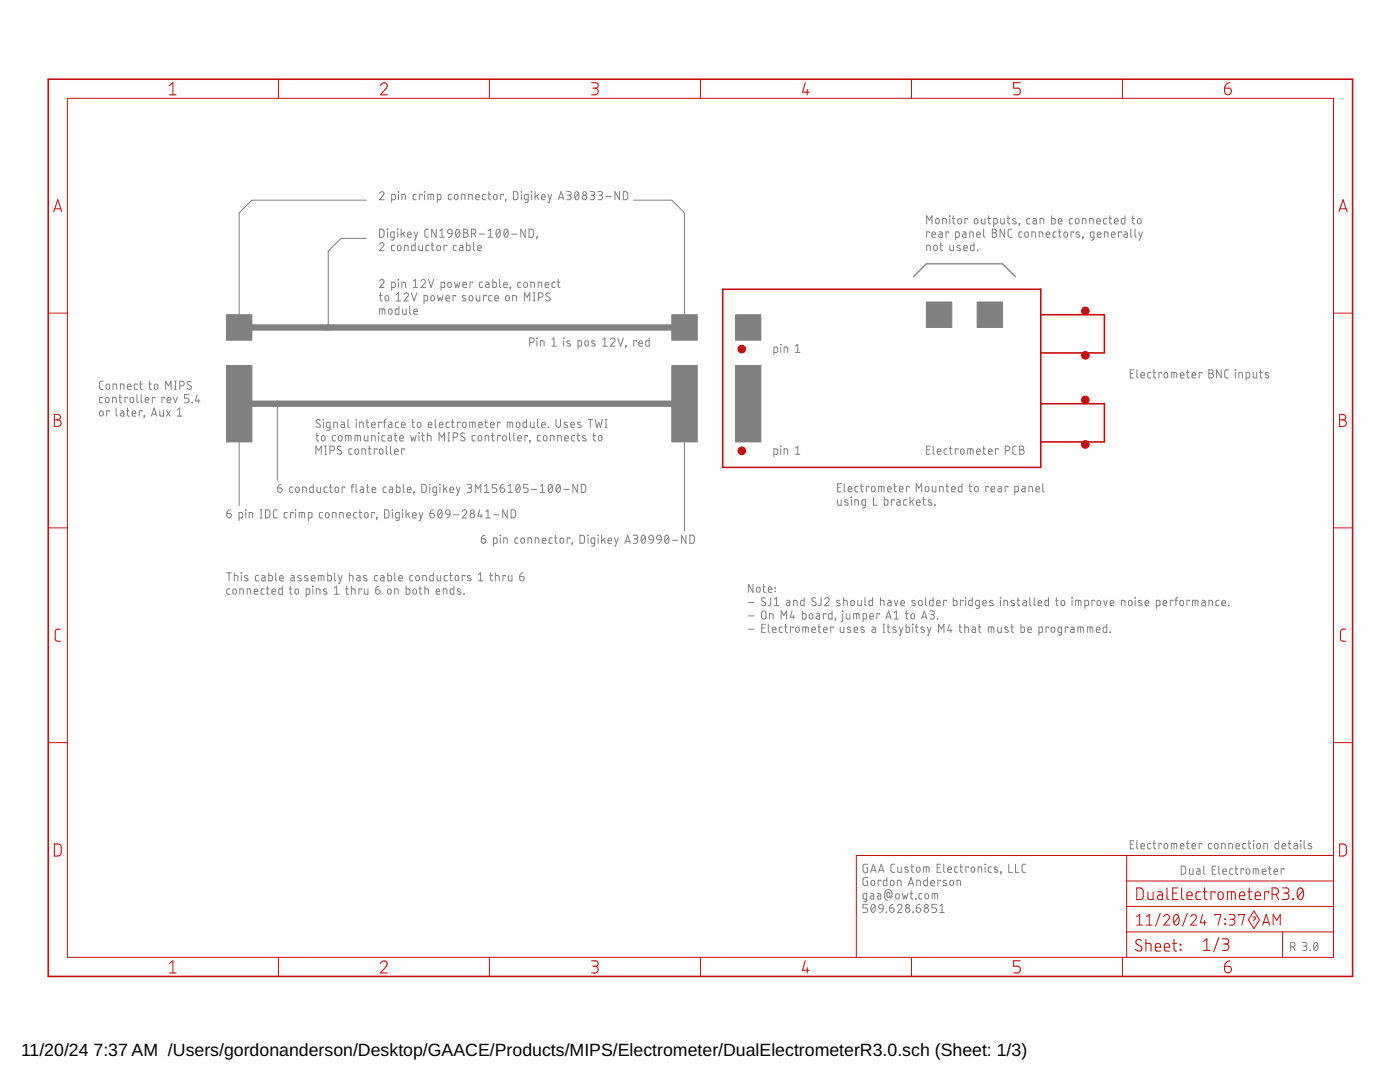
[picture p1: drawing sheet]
<svg xmlns="http://www.w3.org/2000/svg" width="279mm" height="216mm" viewBox="0 0 279 216" stroke-linecap="round" stroke-linejoin="round" font-family="sans-serif">
<defs><g id="words">
<g font-size="3.5">
<text x="4.2" y="210.7">11/20/24</text>
<text x="18.7" y="210.7">7:37 AM /Users/gordonanderson/Desktop/GAACE/Products/MIPS/Electrometer/DualElectrometerR3.0.sch (Sheet: 1/3)</text>
</g>
</g></defs>
<g fill="#808080" stroke="#808080" stroke-width=".2">
<path d="M195 60.3h5.1v5h-5.1z"/>
<path d="M184.9 60.3h5v5h-5z"/>
<path d="M146.8 62.8h5v5.1h-5z"/>
<path d="M146.8 72.9h5v15.3h-5z"/>
<path d="M134.1 72.9h5v15.3h-5z"/>
<path d="M45.2 72.9h5.1v15.3h-5.1z"/>
<path d="M134.1 62.8h5v5.1h-5z"/>
<path d="M45.2 62.8h5.1v5.1h-5.1z"/>
</g>
<path d="M50.3 65.3h83.8M47.7 80.6h88.9" fill="none" stroke="#808080" stroke-width="1.3"/>
<g fill="none" stroke="#808080" stroke-width=".2">
<path d="M73.1 39.9h-22.8l-2.6 2.6v20.3M75.7 38.6a.44 .44 0 0 1 .7-.3 .44 .44 0 0 1 .1 .7l-.8 .9h.9M78.2 39.9l.5-.1 .2-.1v-.6l-.1-.3h-.6v1.6M79.5 38.2l.1 .1zM79.5 38.8v1.1M80.2 39.9v-1.1l.7 .1v1M83.1 38.8h-.5l-.2 .3 .1 .7 .6 .1M84.2 39v-.2h-.5v1.1M84.7 38.2l.1 .1zM84.7 38.8v1.1M85.4 39.9v-1.1l1 .1 .1 1M86 38.8v1.1"/>
<path d="M87.3 39.9l.5-.1 .2-.1-.1-.9h-.6v1.6M90.1 38.8h-.5l-.1 .3 .1 .7 .5 .1M90.8 38.9l.2-.1 .3 .1 .1 .6a.36 .36 0 0 1-.4 .4 .36 .36 0 0 1-.3-.4zM92.1 39.9v-1.1l.7 .1v1M93.5 39.9v-1.1l.7 .1 .1 1M95 39.3h.7a.38 .38 0 0 0-.3-.5 .38 .38 0 0 0-.4 .3v.7l.7 .1M96.9 38.8h-.4l-.2 .3 .1 .7 .5 .1M97.4 38.8h.5M97.6 38.2v1.5l.3 .2M98.6 38.9l.2-.1 .3 .1 .1 .6a.36 .36 0 0 1-.4 .4 .36 .36 0 0 1-.3-.4zM100.4 39v-.2h-.5v1.1M100.9 39.8l.1 .1z"/>
<path d="M101 39.9l-.2 .3M102.5 38.2l.6 .1 .2 .2v1.1l-.2 .2-.6 .1zM104 38.2l.1 .1zM104.1 38.8v1.1M105.4 39.9l-.6-.1-.1-.1v-.6l.1-.3h.6v1.3l-.1 .3h-.5M106 38.2l.1 .1zM106.1 38.8v1.1M106.8 38.2v1.7M107.1 39.1l.4 .8M107.5 38.8l-.7 .5M108.1 39.3h.7a.38 .38 0 0 0-.2-.5 .38 .38 0 0 0-.5 .3l.1 .7 .6 .1M109.4 38.8l.3 1.1"/>
<path d="M110.1 38.8l-.5 1.6h-.2M111.4 39.9l.6-1.7 .5 1.7M111.6 39.5h.8M113.1 38.2h.5a.37 .37 0 0 1 .4 .4 .37 .37 0 0 1-.4 .4h-.3M113.5 39a.44 .44 0 0 1 .5 .4 .44 .44 0 0 1-.5 .5h-.4M114.9 38.4l.2-.2a.97 .97 0 0 1 0 1.7 1 1 0 0 1-.2-1.5zM115.5 38.6l-.8 .9M117.8 38.2h.5a.37 .37 0 0 1 .4 .4 .37 .37 0 0 1-.4 .4h-.3M118.2 39a.44 .44 0 0 1 .5 .4 .44 .44 0 0 1-.5 .5h-.4M119.3 38.2h.6a.37 .37 0 0 1 .3 .4 .37 .37 0 0 1-.3 .4h-.4M119.8 39a.44 .44 0 0 1 .4 .4 .44 .44 0 0 1-.4 .5h-.5M120.9 39.2h1.1"/>
<path d="M123.6 38.2v1.7l-.9-1.7v1.7M124.4 38.2l.6 .1 .3 .2v1.1l-.3 .2-.6 .1zM126.4 39.9h7.7l2.5 2.6v20.3M73.1 47.6h-5l-2.6 2.5v15.2M75.7 56.1a.44 .44 0 0 1 .7-.3 .44 .44 0 0 1 .1 .7l-.8 .9h.9M75.7 45.7l.7 .1 .2 .2v.9l-.2 .4h-.7zM75.7 48.7a.44 .44 0 0 1 .7-.3 .44 .44 0 0 1 .1 .7l-.8 .9h.9M75.7 59h.6M75.9 58.4v1.5l.4 .1M77 59.1l.2-.1 .3 .1 .1 .6a.36 .36 0 0 1-.4 .3 .36 .36 0 0 1-.3-.3zM77.3 45.7l.1 .1zM77.3 46.3v1"/>
<path d="M78.2 57.4h.5l.2-.2v-.6l-.1-.3h-.6v1.6M78.7 47.3h-.6l-.1-.1v-.7l.1-.2h.6v1.3l-.2 .3h-.5M78.8 48.9l-.5 .1-.2 .2 .1 .7 .6 .1M79.1 58.8l.4-.4v1.6M79.3 45.7l.1 .1zM79.4 46.3v1M79.4 49l.3-.1 .2 .1 .1 .7a.36 .36 0 0 1-.3 .3 .36 .36 0 0 1-.4-.3zM79.5 55.8l.1 .1zM79.5 56.3v1.1M80.1 45.7v1.6M80.2 57.4v-1.1l.7 .1v1M80.4 46.6l.4 .7"/>
<path d="M80.6 58.8a.44 .44 0 0 1 .6-.4 .44 .44 0 0 1 .2 .7l-.8 .9h.9M80.7 50v-1.1l.7 .2v.9M80.8 46.3l-.7 .5M81.3 46.8h.8a.38 .38 0 0 0-.3-.5 .38 .38 0 0 0-.5 .3l.1 .7h.7M82.1 58.4l.5 1.6 .6-1.6M82.5 57.4h.9M82.5 56.1l.4-.3v1.6M82.7 46.3l.3 1M82.8 48.4v1.6h-.5l-.2-.3v-.6l.2-.1 .5-.1M83.4 46.3l-.6 1.6h-.1M83.6 48.9v.9l.3 .2h.4v-1.1M84 56.1a.45 .45 0 0 1 .6-.3 .45 .45 0 0 1 .2 .7l-.8 .9h.9"/>
<path d="M85.5 55.8l.5 1.6 .6-1.6M85.5 45.7l-.6 .1-.1 .3v1l.2 .2h.5M85.6 48.9l-.4 .1-.2 .2 .1 .7 .5 .1M86.1 48.9h.5M86.1 59.1l.2-.1 .3 .1 .1 .6a.36 .36 0 0 1-.4 .3 .36 .36 0 0 1-.3-.3zM86.2 48.4l.1 1.4 .3 .2M87.1 45.7v1.6l-1-1.6v1.6M87.3 49l.2-.1 .3 .1 .1 .7a.36 .36 0 0 1-.4 .3 .36 .36 0 0 1-.3-.3zM87.3 59l.3 1 .2-.7 .3 .7 .3-1M87.8 47.3h.9M87.8 46.1l.4-.4v1.6M88 57.4h.6l.1-.2 .1-.6-.2-.3h-.6v1.6"/>
<path d="M89 59.5h.7a.38 .38 0 0 0-.2-.5 .38 .38 0 0 0-.5 .3l.1 .7h.6M89.1 49.1v-.2h-.5v1.1M89.5 56.4l.2-.1 .3 .1 .1 .6a.36 .36 0 0 1-.4 .4 .36 .36 0 0 1-.3-.4zM89.5 45.9l.3-.2 .3 .2 .1 .7-.8-.1-.1-.3zM90.2 46.6l-.3 .6-.4 .1M90.7 56.3l.3 1.1 .2-.7 .3 .7 .3-1.1M91 59.1v-.1h-.6v1M91.1 45.8l.3-.1a.97 .97 0 0 1 0 1.6 1.02 1.02 0 0 1-.3-1.5zM91.1 48.9l-.5 .1-.1 .2 .1 .7 .5 .1M91.7 46.1l-.7 .9M91.7 48.9l.6 .1 .1 1-.7-.1v-.4l.7-.1M92.4 56.8h.7a.38 .38 0 0 0-.2-.5 .38 .38 0 0 0-.5 .4l.1 .6 .6 .1"/>
<path d="M92.5 45.7h.5a.37 .37 0 0 1 .3 .4 .37 .37 0 0 1-.3 .4 .44 .44 0 0 1 .4 .4 .44 .44 0 0 1-.4 .4h-.5zM92.5 46.5h.5M92.9 59.1l-.5-.1-.1 .2 .7 .5v.2l-.2 .1h-.5M93.1 48.4v1.6h.6l.1-.9-.1-.1-.6-.1M93.7 59.1l.3-.1 .3 .1 .1 .6a.37 .37 0 0 1-.4 .3 .37 .37 0 0 1-.4-.3zM94.1 46.6h.4a.46 .46 0 0 0 .5-.4 .46 .46 0 0 0-.5-.5h-.4v1.6M94.3 56.5v-.2h-.5v1.1M94.5 48.4v1.3l.3 .3M94.6 46.6l.4 .7M95 59l.1 .9 .2 .1h.5v-1M95.3 49.5h.7a.38 .38 0 0 0-.2-.5 .38 .38 0 0 0-.5 .3l.1 .6 .6 .1M95.7 46.7h1"/>
<path d="M96.3 56.3h-.5l-.1 .3 .1 .7 .5 .1M97 56.3h.4l.2 .3v.8h-.6l-.1-.3v-.2l.7-.2M97 59.1v-.1h-.5v1M97.4 47.3h.9M97.4 46.1l.5-.4v1.6M98.2 59h-.5l-.2 .2 .1 .8h.6M98.3 55.8v1.6l.6-.1 .1-.8-.1-.2h-.6M98.7 59.5h.8a.38 .38 0 0 0-.3-.5 .38 .38 0 0 0-.5 .3l.1 .7h.7M99.2 45.8l.2-.1a.97 .97 0 0 1 0 1.6 1.02 1.02 0 0 1-.2-1.5zM99.7 55.8v1.3l.3 .3M99.8 46.1l-.7 .9M100.5 56.8h.7a.38 .38 0 0 0-.2-.5 .38 .38 0 0 0-.5 .4l.1 .6 .6 .1"/>
<path d="M100.7 45.8l.3-.1a.97 .97 0 0 1 0 1.6 1.02 1.02 0 0 1-.3-1.5zM101 59.1l.3-.1 .2 .1 .1 .6a.36 .36 0 0 1-.3 .3 .36 .36 0 0 1-.4-.3zM101.3 46.1l-.7 .9M101.8 57.3l.1 .1zM101.9 57.4l-.1 .3M102.1 46.7h1.1M104 56.3h-.5l-.2 .3 .1 .7 .6 .1M104.6 56.4l.3-.1 .3 .1 .1 .6a.37 .37 0 0 1-.4 .4 .37 .37 0 0 1-.4-.4zM104.8 45.7v1.6l-.9-1.6v1.6M105.6 45.7l.6 .1 .2 .2 .1 .9-.3 .4h-.6zM105.9 57.4v-1.1l.7 .1 .1 1M106.4 58.4h.4"/>
<path d="M106.6 58.4v1.6M107.1 47.3h.1zM107.2 47.3l-.1 .4M107.4 57.4v-1.1l.7 .1v1M107.5 59.3h.4a.46 .46 0 0 0 .5-.4 .46 .46 0 0 0-.5-.5h-.4v1.6M108.8 56.8h.7a.38 .38 0 0 0-.2-.5 .38 .38 0 0 0-.5 .4l.1 .6 .6 .1M109.7 58.6l-.4-.2-.2 .1-.2 .3 .1 .2 .6 .4a.38 .38 0 0 1 .2 .5 .38 .38 0 0 1-.6 .1l-.3-.2M110.8 56.3h-.5l-.1 .3v.7l.6 .1M111.2 56.3h.6M111.4 55.8v1.4l.4 .2M184.9 50v-1.1l.7 .2 .1 .9M184.9 44.7v-1.6l.6 .9 .5-.9v1.6"/>
<path d="M185.5 46.5v-.2h-.6v1M186 46.8h.7a.38 .38 0 0 0-.3-.5 .38 .38 0 0 0-.4 .3l.1 .7h.6M186.5 49l.2-.1 .3 .1 .1 .7a.36 .36 0 0 1-.4 .3 .36 .36 0 0 1-.3-.3zM186.8 43.7l.3-.1 .2 .1 .2 .6a.36 .36 0 0 1-.4 .4 .36 .36 0 0 1-.4-.4zM187.4 46.3h.5l.1 .2v.8h-.5l-.2-.2 .1-.3 .6-.1M187.6 48.9h.5M187.7 48.4l.1 1.4 .3 .2M188.1 44.7v-1.1l.7 .1 .1 1M189.3 46.5v-.2h-.5v1M189.5 43.1l.1 .1zM189.5 43.6v1.1M189.6 48.9v.9l.2 .2h.5v-1.1"/>
<path d="M190 43.6h.6M190.2 43.1v1.4l.4 .2M190.7 47.3h.7v-.8l-.1-.2h-.6v1.6M191.3 43.7l.2-.1 .3 .1 .1 .6a.36 .36 0 0 1-.4 .4 .36 .36 0 0 1-.3-.4zM191.6 49l-.4-.1-.2 .3 .7 .5v.2l-.2 .1-.5-.1M192.2 46.3h.4l.2 .2v.8h-.6l-.1-.2v-.3l.7-.1M192.3 49.5h.8a.38 .38 0 0 0-.3-.5 .38 .38 0 0 0-.5 .3l.1 .6 .7 .1M193.1 43.8v-.2h-.5v1.1M193.5 47.3v-1l.7 .1v.9M194.4 48.4v1.6h-.6l-.1-.3v-.6l.1-.1 .6-.1M194.5 43.7l.3-.1 .3 .1 .1 .6a.36 .36 0 0 1-.4 .4 .36 .36 0 0 1-.4-.4zM194.9 46.8h.7a.38 .38 0 0 0-.2-.5 .38 .38 0 0 0-.5 .3l.1 .7h.6"/>
<path d="M195.1 49.9v.1zM195.9 43.6v.9l.2 .2h.5v-1.1M196.3 45.7v1.4l.3 .2M197.1 43.6h.6M197.3 43.1v1.4l.4 .2M198 45.7h.5a.37 .37 0 0 1 .4 .4 .37 .37 0 0 1-.4 .4 .44 .44 0 0 1 .4 .4 .44 .44 0 0 1-.4 .4h-.5zM198 46.5h.5M198.3 44.7h.6l.1-.2v-.6l-.1-.3h-.6v1.6M199.7 43.6v.9l.3 .2h.4v-1.1M200.5 45.7v1.6l-.9-1.6v1.6M201 43.6h.5M201.2 43.1v1.4l.3 .2"/>
<path d="M201.9 45.7l-.5 .1-.2 .3v1l.2 .2h.5M202.7 43.7l-.4-.1-.2 .3 .7 .4v.3l-.2 .1-.5-.1M203.4 44.6l.1 .1zM203.5 44.7l-.2 .3M203.9 46.3h-.4l-.2 .2 .1 .8h.5M204.6 46.4l.3-.1 .2 .1 .1 .6a.36 .36 0 0 1-.3 .3 .36 .36 0 0 1-.4-.3zM205.5 43.6h-.4l-.2 .3 .1 .7 .5 .1M205.9 47.3v-1l.7 .1 .1 .9M206.2 43.6l.6 .1v1l-.6-.1v-.4l.6-.2M207.4 47.3v-1l.7 .1v.9M207.6 44.7v-1.1l.7 .1v1M208.8 46.8h.7a.38 .38 0 0 0-.2-.5 .38 .38 0 0 0-.5 .3l.1 .7h.6"/>
<path d="M209.9 43.1v1.6h.6l.1-.9-.2-.2h-.5M210.8 46.3h-.5l-.2 .2 .1 .8h.6M211.2 46.3h.6M211.2 44.2h.7a.38 .38 0 0 0-.2-.6 .38 .38 0 0 0-.5 .4l.1 .6 .6 .1M211.4 45.7v1.5l.4 .1M212.4 46.4l.3-.1 .2 .1 .1 .6a.36 .36 0 0 1-.3 .3 .36 .36 0 0 1-.4-.3zM214 43.6h-.4l-.2 .3 .1 .7 .5 .1M214.3 46.5v-.2h-.6v1M214.7 43.7l.3-.1 .2 .1 .1 .6a.36 .36 0 0 1-.3 .4 .36 .36 0 0 1-.4-.4zM215.4 46.4l-.4-.1-.2 .2 .7 .5v.2l-.2 .1h-.5M216 44.7v-1.1l.7 .1v1M216.1 47.3h.1z"/>
<path d="M216.2 47.3l-.2 .4M217.5 44.7v-1.1l.6 .1 .1 1M218.3 47.3h-.6l-.1-.8 .1-.2h.6v1.3l-.1 .3h-.5M218.9 44.2h.7a.38 .38 0 0 0-.2-.6 .38 .38 0 0 0-.5 .4v.6l.7 .1M219 46.8h.7a.38 .38 0 0 0-.2-.5 .38 .38 0 0 0-.5 .3l.1 .7h.6M220.4 47.3v-1l.7 .1v.9M220.9 43.6h-.5l-.2 .3 .1 .7 .6 .1M221.3 43.6h.5M221.5 43.1v1.4l.3 .2M221.8 46.8h.7a.38 .38 0 0 0-.2-.5 .38 .38 0 0 0-.5 .3l.1 .7h.6M222.4 44.2h.7a.38 .38 0 0 0-.2-.6 .38 .38 0 0 0-.5 .4l.1 .6 .6 .1M223.8 46.5v-.2h-.6v1"/>
<path d="M224.3 46.3h.5l.2 .2v.8h-.6l-.1-.2v-.3l.7-.1M224.5 43.1v1.6h-.6l-.1-.2v-.7l.1-.2h.6M225.7 45.7v1.4l.3 .2M225.9 43.6h.5M226.1 43.1v1.4l.3 .2M226.5 45.7v1.4l.3 .2M227.1 43.7l.3-.1 .2 .1 .1 .6a.37 .37 0 0 1-.3 .4 .37 .37 0 0 1-.4-.4zM227.3 46.3l.3 1M228 46.3l-.5 1.6h-.2M20.5 79.3l-.6 .1v.8l.1 .1 .5 .1M20.6 76.1h-.5l-.2 .3v1.1l.2 .2h.5M21.2 79.4l.2-.1 .3 .1 .1 .6a.36 .36 0 0 1-.4 .4 .36 .36 0 0 1-.3-.4z"/>
<path d="M21.3 76.7l.2-.1 .3 .1 .1 .6a.36 .36 0 0 1-.4 .4 .36 .36 0 0 1-.3-.4zM22.6 77.7v-1.1l.6 .2 .1 .9M23.7 79.3h.6M23.9 78.7v1.5l.4 .2M24 77.7v-1.1l.7 .2v.9M25.4 77.2h.8a.38 .38 0 0 0-.3-.6 .38 .38 0 0 0-.5 .4l.1 .6 .7 .1M25.5 79.5v-.2h-.6v1.1M26.1 79.4l.2-.1 .3 .1 .1 .6a.37 .37 0 0 1-.4 .4 .37 .37 0 0 1-.3-.4zM27.3 78.7v1.4l.3 .3M27.4 76.6h-.5l-.1 .3 .1 .7 .5 .1M27.9 76.6h.5M28 76.1v1.4l.4 .2"/>
<path d="M28.2 78.7v1.4l.2 .3M29 79.8h.7a.38 .38 0 0 0-.3-.5 .38 .38 0 0 0-.4 .4l.1 .6 .6 .1M29.7 76.6h.5M29.9 76.1v1.4l.3 .2M30.9 76.7l.3-.1 .2 .1 .1 .6a.36 .36 0 0 1-.3 .4 .36 .36 0 0 1-.4-.4zM30.9 79.5v-.2h-.5v1.1M32.9 79.5v-.2h-.6v1.1M33.1 77.7v-1.6l.5 .9 .5-.9v1.6M33.4 79.8h.7a.38 .38 0 0 0-.3-.5 .38 .38 0 0 0-.4 .4v.6l.7 .1M34.6 79.3l.4 1.1 .4-1.1M34.8 77.7h.4M34.8 76.1h.4"/>
<path d="M35 76.1v1.6M35.9 77h.4a.46 .46 0 0 0 .5-.5 .46 .46 0 0 0-.5-.4h-.4v1.6M37.7 78.7h-.9v.8h.6a.46 .46 0 0 1 .3 .4 .46 .46 0 0 1-.3 .5h-.6M38.1 76.2l-.5-.1-.2 .3v.3l.6 .3a.38 .38 0 0 1 .2 .5 .38 .38 0 0 1-.5 .2l-.4-.2M39.3 78.7l-.3 1.3h.9M39.6 79.7v.7M75.7 62.7v-1.1l1 .1 .1 1M76.3 61.6v1.1M77.6 61.7l.3-.1 .2 .1 .2 .7a.36 .36 0 0 1-.4 .3 .36 .36 0 0 1-.4-.3zM79.1 60h.9M79.6 61.1v1.6h-.6l-.1-.2v-.7l.1-.1 .6-.1M80.3 61.6l.1 .9 .2 .2h.5v-1.1"/>
<path d="M81.8 61.1v1.3l.2 .3M82.6 62.2h.7a.38 .38 0 0 0-.2-.5 .38 .38 0 0 0-.5 .3l.1 .6 .6 .1M84.6 60h.6l.1-.1-.1-.9h-.6v1.6M102.3 60v-1l.7 .1 .1 .9M104.6 60v-1.6l.6 .9 .5-.9v1.6M105.7 68.3h.5a.46 .46 0 0 0 .4-.4 .46 .46 0 0 0-.4-.5h-.5v1.7M106.4 60h.4M107.1 67.4l.1 .1zM107.2 68v1.1M107.9 69.1v-1.1l.6 .1 .1 1M110.1 67.8l.5-.4v1.7M110.1 69.1h.9"/>
<path d="M112.4 67.4l.1 .1zM112.5 68v1.1M113.7 68.1l-.5-.1-.1 .2 .7 .5v.2l-.2 .2-.5-.1M115.4 69.1l.6-.1 .1-.7-.1-.3h-.6v1.6M116.8 68.1l.3-.1 .2 .1 .1 .6a.36 .36 0 0 1-.3 .4 .36 .36 0 0 1-.4-.4zM118.7 68.1l-.5-.1-.2 .2 .7 .5 .1 .2-.2 .2-.5-.1M120.3 69.1h.9M120.3 67.8l.4-.4v1.7M121.8 67.8a.44 .44 0 0 1 .7-.3 .44 .44 0 0 1 .1 .7l-.8 .9h.9M123.3 67.4l.5 1.7 .6-1.7M124.9 69l.1 .1zM125 69.1l-.2 .3"/>
<path d="M127 68.2v-.2h-.5v1.1M127.5 68.5h.7a.38 .38 0 0 0-.2-.5 .38 .38 0 0 0-.5 .3l.1 .7 .6 .1M129.6 67.4v1.7l-.6-.1-.2-.2 .1-.6 .1-.2h.6M154.5 70.3h.5l.2-.1v-.7l-.2-.2h-.5v1.6M155.8 68.7l.1 .1zM155.8 69.3v1M156.5 70.3v-1l.7 .1v.9M158.7 70.3h.9M158.7 69.1l.5-.4v1.6M225.6 74.5h.5M226.3 73.8h-.7v1.6h.7M226.9 73.8v1.3l.2 .3"/>
<path d="M227.7 74.9h.7a.38 .38 0 0 0-.2-.6 .38 .38 0 0 0-.5 .4l.1 .6 .6 .1M229.7 74.3l-.5 .1-.2 .2 .1 .7 .6 .1M230.1 74.3h.6M230.3 73.8v1.4l.4 .2M231.8 74.5v-.2h-.5v1.1M232.4 74.4l.3-.1 .2 .1 .1 .7a.36 .36 0 0 1-.3 .3 .36 .36 0 0 1-.4-.3zM233.8 75.4v-1.1l1 .1v1M234.3 74.3v1.1M235.6 74.9h.7a.38 .38 0 0 0-.3-.5 .38 .38 0 0 0-.4 .3v.6l.7 .1M236.8 74.3h.5M237 73.8v1.4l.3 .2M237.9 74.9h.7a.38 .38 0 0 0-.2-.6 .38 .38 0 0 0-.5 .4l.1 .6 .6 .1"/>
<path d="M239.9 74.5v-.2h-.6v1.1M241.3 73.8h.4a.36 .36 0 0 1 .4 .3 .36 .36 0 0 1-.4 .4 .46 .46 0 0 1 .5 .5 .46 .46 0 0 1-.5 .4h-.4zM241.3 74.5h.4M243.7 73.8v1.6l-.9-1.6v1.6M245.2 73.8h-.6l-.2 .3 .1 1.2 .7 .1M246.5 73.8l.1 .1zM246.5 74.3v1.1M247.2 75.4v-1.1l.7 .2v.9M248.7 75.4h.5l.2-.2-.1-.8-.6-.1v1.6M250.1 74.3v.9l.3 .2h.4v-1.1M251.4 74.3h.5M251.5 73.8l.1 1.4 .3 .2"/>
<path d="M253.1 74.4h-.5l-.1 .2 .7 .4v.3l-.2 .1-.5-.1M20 82.1l.2-.1 .3 .1 .1 .6a.36 .36 0 0 1-.4 .3 .36 .36 0 0 1-.3-.3zM21.8 82.1v-.1h-.5v1M22.5 80.4v-1.1l.7 .1v1M23.2 81.4v1.4l.2 .2M24.1 82h.4l.2 .2v.8h-.5l-.2-.2v-.3l.7-.1M25.3 82h.5M25.4 81.4l.1 1.5 .3 .1M26.4 82.5h.7a.38 .38 0 0 0-.3-.5 .38 .38 0 0 0-.4 .3l.1 .7h.6M28.3 82.1v-.1h-.5v1M28.8 82.9l.1 .1zM28.9 83l-.2 .4"/>
<path d="M30.2 83l.6-1.6 .5 1.6M30.4 82.6h.8M31.9 82v.9l.3 .1h.4v-1M33.3 82l.7 1M34 82l-.7 1M35.4 81.8l.5-.4v1.6M35.4 83h.9M38.3 80.3l.1 .1zM47.7 88.2v12.7M55.4 80.6v15.2M55.4 97.4h.6a.45 .45 0 0 1 .3 .5 .45 .45 0 0 1-.5 .4 .45 .45 0 0 1-.4-.5zM56.1 96.6l-.4 .2-.3 .6"/>
<path d="M58.4 97.2h-.4l-.2 .3 .1 .7 .5 .1M59.1 97.3l.3-.1 .2 .1 .1 .6a.37 .37 0 0 1-.3 .4 .37 .37 0 0 1-.4-.4zM60.4 98.3v-1.1l.7 .1v1M62.5 96.6v1.7h-.5l-.2-.3v-.7l.2-.1h.5M63 86.9h.6M63 90.7v-1.7l.6 .9 .5-.9v1.7M63.2 86.4v1.4l.4 .2M63.3 97.2v.9l.2 .2h.5v-1.1M63.9 83.8l-.3-.1a.37 .37 0 0 0-.5 .2 .37 .37 0 0 0 .2 .5l.6 .4a.47 .47 0 0 1-.3 .5 .47 .47 0 0 1-.6-.2M64.3 87l.2-.1 .3 .1 .1 .6a.36 .36 0 0 1-.4 .4 .36 .36 0 0 1-.3-.4zM64.5 83.7l.1 .1zM64.5 84.2v1.1"/>
<path d="M64.8 90.7h.4M64.8 89h.4M65 89v1.7M65.3 97.2h-.4l-.2 .3v.7l.6 .1M65.7 97.2h.6M65.8 89.9h.5a.46 .46 0 0 0 .5-.4 .46 .46 0 0 0-.5-.5h-.5v1.7M65.9 85.3h-.6l-.1-.1v-.9l.7-.1-.1 1.5-.6 .2M65.9 96.6l.1 1.5 .3 .2M66.6 85.3v-1.1l.7 .2v.9M67 86.9h-.5l-.2 .3 .1 .7 .6 .1M67 97.3l.2-.1 .3 .1 .1 .6a.36 .36 0 0 1-.4 .4 .36 .36 0 0 1-.3-.4zM67.6 87l.3-.1 .3 .1 .1 .6a.36 .36 0 0 1-.4 .4 .36 .36 0 0 1-.4-.4z"/>
<path d="M68.1 84.2l.5 .1 .1 .2v.8h-.5l-.2-.2 .1-.3 .6-.1M68.1 89.2l-.2-.1a.38 .38 0 0 0-.5 .1 .38 .38 0 0 0 .1 .5l.5 .3a.4 .4 0 0 1 .1 .6 .4 .4 0 0 1-.6 0l-.2-.2M68.8 97.4v-.2h-.5v1.1M69 88v-1.1l1 .1 .1 1M69.4 83.7v1.3l.3 .3M69.5 86.9v1.1M70.1 97.2h.5M70.3 89.6h-.5l-.2 .2 .1 .8 .6 .1M70.6 96.6l-.4 .3v1.4M70.8 88v-1.1l1.1 .1v1M70.9 89.7l.3-.1a.61 .61 0 0 1 .1 1h-.2l-.3-.2zM71.1 96.6v1.4l.2 .3"/>
<path d="M71.1 83.7v.1zM71.1 84.2v1.1M71.4 86.9v1.1M71.8 85.3v-1.1l.7 .2v.9M71.9 97.2h.5l.2 .3v.8l-.6-.1-.1-.2v-.3l.7-.1M72.2 90.7v-1.1l.7 .1 .1 1M72.7 86.9v.9l.3 .2h.4v-1.1M73 84.2h.6M73.2 97.2h.5M73.2 83.7l.1 1.5 .3 .1M73.3 96.6v1.5l.4 .2M73.5 89.6h.5"/>
<path d="M73.7 89v1.5l.3 .2M74.2 84.8h.7a.38 .38 0 0 0-.3-.5 .38 .38 0 0 0-.4 .3l.1 .6 .6 .1M74.2 88v-1.1l.6 .1 .1 1M74.3 97.7h.7a.38 .38 0 0 0-.3-.5 .38 .38 0 0 0-.4 .3v.7l.7 .1M75.2 89.7v-.1h-.5v1.1M75.5 86.4h.1zM75.6 86.9v1.1M75.8 89.7l.3-.1a.61 .61 0 0 1 .1 1h-.3l-.1-.2zM76.1 84.4v-.2h-.5v1.1M76.5 84.2h.6M76.8 86.9h-.4l-.2 .3 .1 .7 .5 .1M77.1 83.7h-.3l-.1 .3v1.3"/>
<path d="M77.1 89v1.4l.3 .3M77.1 97.2h-.5l-.1 .3v.7l.6 .1M77.5 86.9h.4l.2 .3v.8l-.5-.1-.2-.2v-.2l.7-.1M77.6 84.2l.6 .2v.9h-.5l-.2-.2 .1-.3 .6-.1M77.7 97.2l.6 .1 .1 1-.7-.2v-.4l.7-.1M77.9 89v1.4l.3 .3M78.7 86.9h.5M78.7 90.1h.8a.38 .38 0 0 0-.3-.5 .38 .38 0 0 0-.5 .3l.1 .7 .7 .1M78.8 86.4l.1 1.4 .3 .2M79.1 96.6v1.7l.6-.1 .1-.2v-.7l-.1-.1h-.6M79.5 84.2l-.4 .1-.2 .2 .1 .7 .5 .1M79.8 87.4h.7a.38 .38 0 0 0-.3-.5 .38 .38 0 0 0-.4 .4l.1 .6 .6 .1"/>
<path d="M80.1 84.8h.7a.38 .38 0 0 0-.2-.5 .38 .38 0 0 0-.5 .3l.1 .6 .6 .1M80.5 96.6v1.5l.3 .2M80.7 89.7v-.1h-.5v1.1M81.3 97.7h.7a.38 .38 0 0 0-.2-.5 .38 .38 0 0 0-.5 .3l.1 .7 .6 .1M82 86.9l.2 1.1 .3-.7 .3 .7 .2-1.1M82.2 84.2h.5M82.4 83.7v1.5l.3 .1M82.6 98.2l.1 .1zM82.7 98.3l-.2 .3M83.4 84.3l.3-.1 .2 .1 .1 .7a.36 .36 0 0 1-.3 .3 .36 .36 0 0 1-.4-.3zM83.6 86.4h.1zM83.6 86.9v1.1"/>
<path d="M84.1 86.9h.6M84.2 96.6l.6 .1 .2 .2v1.1l-.2 .2-.6 .1zM84.3 86.4v1.4l.4 .2M85.3 86.9l.7 .1v1M85.3 86.4v1.6M85.5 84.8h.7a.38 .38 0 0 0-.3-.5 .38 .38 0 0 0-.4 .3l.1 .6 .6 .1M85.7 96.6l.1 .1zM85.8 97.2v1.1M86.8 83.7v1.3l.3 .3M87.1 98.3l-.6-.1-.1-.7 .2-.3h.5v1.3l-.1 .3h-.5M87.6 88v-1.6l.6 .9 .5-.9v1.6M87.7 84.8h.7a.38 .38 0 0 0-.3-.5 .38 .38 0 0 0-.4 .3v.6l.7 .1"/>
<path d="M87.8 96.6v.1zM87.8 97.2v1.1M88.5 96.6v1.7M88.8 97.5l.4 .8M89.2 97.2l-.7 .5M89.4 88h.3M89.4 86.4h.3M89.6 86.4v1.6M89.7 84.2l-.5 .1-.2 .2 .1 .7 .6 .1M89.8 97.7h.7a.38 .38 0 0 0-.2-.5 .38 .38 0 0 0-.5 .3l.1 .7 .6 .1M90.1 84.2h.5M90.3 83.7v1.5l.3 .1"/>
<path d="M90.4 87.3h.5a.46 .46 0 0 0 .5-.5 .46 .46 0 0 0-.5-.4h-.5v1.6M91.1 97.2l.4 1.1M91.8 84.4v-.2h-.5v1.1M91.8 97.2l-.5 1.6h-.2M92.4 84.3l.3-.1 .2 .1 .1 .7a.36 .36 0 0 1-.3 .3 .36 .36 0 0 1-.4-.3zM92.7 86.5l-.5-.1-.3 .3 .1 .3 .6 .3a.37 .37 0 0 1 .1 .5 .37 .37 0 0 1-.5 .1l-.3-.1M93.2 96.6h.6a.36 .36 0 0 1 .3 .4 .36 .36 0 0 1-.3 .4h-.4M93.7 97.4a.46 .46 0 0 1 .4 .4 .46 .46 0 0 1-.4 .5h-.5M93.7 85.3v-1.1l1 .1 .1 1M94.3 84.2v1.1M94.8 86.9h-.4l-.2 .3 .1 .7 .5 .1M94.9 98.3v-1.7l.5 .9 .5-.9v1.7"/>
<path d="M95.5 84.8h.7a.38 .38 0 0 0-.2-.5 .38 .38 0 0 0-.5 .3l.1 .6 .6 .1M95.5 87l.3-.1 .2 .1 .1 .6a.36 .36 0 0 1-.3 .4 .36 .36 0 0 1-.4-.4zM96.7 98.3h.9M96.7 97l.4-.4v1.7M96.8 84.2h.5M96.8 88v-1.1l.7 .1v1M96.9 83.7l.1 1.5 .3 .1M97.9 84.8h.7a.38 .38 0 0 0-.3-.5 .38 .38 0 0 0-.4 .3l.1 .6 .6 .1M98.1 86.9h.5M98.3 86.4v1.4l.3 .2M99.1 96.6h-.9v.8h.6a.46 .46 0 0 1 .4 .4 .46 .46 0 0 1-.4 .5h-.6M99.8 97.4h.6a.45 .45 0 0 1 .3 .5 .45 .45 0 0 1-.5 .4 .45 .45 0 0 1-.4-.5z"/>
<path d="M99.8 84.4v-.2h-.5v1.1M99.8 87.1v-.2h-.5v1.1M100.4 87l.3-.1 .2 .1 .1 .6a.36 .36 0 0 1-.3 .4 .36 .36 0 0 1-.4-.4zM100.5 96.6l-.4 .2-.3 .6M101.2 85.3v-1.1l1 .1 .1 1M101.4 97l.4-.4v1.7M101.4 98.3h.9M101.7 86.4v1.3l.3 .3M101.8 84.2v1.1M102.5 86.4v1.3l.3 .3M103.1 84.3l.3-.1 .3 .1 .1 .7a.36 .36 0 0 1-.4 .3 .36 .36 0 0 1-.4-.3zM103.1 96.8l.3-.2a.97 .97 0 0 1 0 1.7 1.01 1.01 0 0 1-.3-1.5z"/>
<path d="M103.3 87.4h.8a.38 .38 0 0 0-.3-.5 .38 .38 0 0 0-.5 .4l.1 .6 .7 .1M103.7 97l-.7 .9M105.1 83.7v1.6h-.6l-.1-.3v-.6l.7-.2M105.3 87.1v-.2h-.5v1.1M105.4 96.6h-.9v.8h.5a.46 .46 0 0 1 .4 .4 .46 .46 0 0 1-.4 .5h-.5M105.7 87.9l.1 .1zM105.8 88l-.1 .3M105.9 84.2v1l.2 .1h.5v-1.1M106.1 97.6h1M107.3 83.7v1.3l.2 .3M107.8 98.3h.9M107.8 97l.5-.4v1.7"/>
<path d="M107.9 86.9h-.5l-.1 .2v.7l.1 .2h.5M108.1 84.8h.7a.38 .38 0 0 0-.3-.5 .38 .38 0 0 0-.4 .3l.1 .6 .6 .1M108.5 87l.3-.1 .3 .1 .1 .6a.36 .36 0 0 1-.4 .4 .36 .36 0 0 1-.4-.4zM109.4 85.2l.1 .1zM109.6 96.8l.2-.2a.95 .95 0 0 1 0 1.7 1.06 1.06 0 0 1-.2-1.5zM109.8 88v-1.1l.7 .1 .1 1M110.2 97l-.7 .9M111 83.7v1.2a.46 .46 0 0 0 .4 .4 .46 .46 0 0 0 .5-.4v-1.2M111.2 96.8l.2-.2a.97 .97 0 0 1 0 1.7 1.01 1.01 0 0 1-.2-1.5zM111.3 88v-1.1l.7 .1v1M111.8 97l-.8 .9M112.5 97.6h1.1"/>
<path d="M112.7 87.4h.7a.38 .38 0 0 0-.2-.5 .38 .38 0 0 0-.5 .4l.1 .6 .6 .1M113.2 84.3h-.5l-.1 .2 .1 .2 .6 .2v.3l-.2 .1-.5-.1M113.9 84.8h.7a.38 .38 0 0 0-.2-.5 .38 .38 0 0 0-.5 .3l.1 .6 .6 .1M114.7 86.9h-.5l-.1 .3 .1 .7 .5 .1M115.1 86.9h.6M115.2 96.6v1.7l-.9-1.7v1.7M115.3 86.4v1.4l.4 .2M115.9 84.3h-.5l-.1 .2 .1 .2 .6 .2v.3l-.2 .1-.5-.1M116 96.6l.6 .1 .3 .2v1.1l-.3 .2-.6 .1zM116.9 87l-.5-.1-.2 .2 .7 .5 .1 .3-.2 .1-.6-.1M117.4 83.7h.9M117.8 83.7v1.6"/>
<path d="M118.3 86.9h.6M118.5 86.4v1.4l.4 .2M118.8 83.7l.3 1.6 .4-1.1 .3 1.1 .4-1.6M119.5 87l.3-.1 .2 .1 .1 .6a.36 .36 0 0 1-.3 .4 .36 .36 0 0 1-.4-.4zM120.8 83.7h.3M120.8 85.3h.3M120.9 83.7v1.6M136.6 88.2v17.8M154.5 90.7l.5-.1 .2-.1v-.7l-.2-.2h-.5v1.6M155.8 89l.1 .1zM155.8 89.6v1.1M156.5 90.7v-1.1l.7 .1v1"/>
<path d="M158.7 90.7h.9M158.7 89.4l.5-.4v1.7M167.2 99.7v.9l.2 .2h.5v-1.1M167.2 97.2h.5M167.9 96.5h-.7v1.6h.7M168.5 96.5v1.4l.2 .2M169.2 99.8l-.4-.1-.2 .3 .6 .4 .1 .3-.2 .1-.5-.1M169.3 97.6h.7a.39 .39 0 0 0-.3-.5 .39 .39 0 0 0-.4 .3l.1 .7h.6M169.9 99.2l.1 .1zM169.9 99.7v1.1M171.3 97l-.5 .1-.2 .2 .1 .8h.6M171.7 97h.5"/>
<path d="M171.9 96.5v1.5l.3 .1M173.4 97.2v-.2h-.5v1.1M174 97.2l.3-.2 .2 .2 .1 .6a.37 .37 0 0 1-.3 .3 .37 .37 0 0 1-.4-.3zM174.3 99.2v1.6h.7M175.3 98.1v-1.1l1.1 .1v1M175.9 97v1.1M176.5 99.2v1.6h.6l.1-.3-.1-.7-.6-.1M177.1 97.6h.8a.38 .38 0 0 0-.3-.5 .38 .38 0 0 0-.5 .3l.1 .7h.7M178.4 97h.5M178.4 99.9v-.2h-.5v1.1M178.5 96.5l.1 1.5 .3 .1M179 99.7l.6 .1v1l-.6-.1v-.4l.6-.1"/>
<path d="M179.5 97.6h.7a.38 .38 0 0 0-.2-.5 .38 .38 0 0 0-.5 .3l.1 .7h.6M181 99.7h-.5l-.2 .3 .1 .7 .6 .1M181.4 97.2v-.2h-.5v1.1M181.6 99.2v1.6M182.3 99.7l-.7 .6M182.9 98.1v-1.6l.5 .9 .5-.9v1.6M184.1 99.7h.6M184.3 99.2v1.4l.4 .2M184.7 97.2l.3-.2 .3 .2 .1 .6a.37 .37 0 0 1-.4 .3 .37 .37 0 0 1-.4-.3zM184.9 89.7h.6M185.7 89h-.8v1.7h.8M185.9 99.8l-.4-.1-.3 .3 .7 .4v.3l-.2 .1-.5-.1"/>
<path d="M186.1 97v1l.2 .1h.5v-1.1M186.2 89v1.4l.3 .3M187 90.1h.8a.38 .38 0 0 0-.3-.5 .38 .38 0 0 0-.5 .3l.1 .7 .7 .1M187.5 98.1v-1.1l.7 .2v.9M188.8 97h.5M189 96.5v1.5l.3 .1M189 89.6h-.4l-.2 .2 .1 .8 .5 .1M189.5 89.6h.5M189.7 89v1.5l.3 .2M189.9 97.6h.7a.38 .38 0 0 0-.2-.5 .38 .38 0 0 0-.5 .3l.1 .7h.6M191.2 89.7v-.1h-.6v1.1M191.8 89.7l.2-.1a.61 .61 0 0 1 .2 1h-.3l-.2-.2z"/>
<path d="M192 96.5v1.6h-.6l-.1-.2v-.8l.7-.1M193.1 90.7v-1.1h1l.1 1.1M193.4 97h.5M193.5 96.5l.1 1.5 .3 .1M193.7 89.6v1.1M194.6 97.2l.3-.2 .2 .2 .1 .6a.36 .36 0 0 1-.3 .3 .36 .36 0 0 1-.4-.3zM194.9 90.1h.7a.38 .38 0 0 0-.2-.5 .38 .38 0 0 0-.5 .3l.1 .7 .6 .1M196.2 89.6h.5M196.3 89v1.5l.4 .2M197.3 90.1h.7a.38 .38 0 0 0-.3-.5 .38 .38 0 0 0-.4 .3v.7l.7 .1M197.3 97.2v-.2h-.6v1.1M197.8 97.6h.7a.38 .38 0 0 0-.2-.5 .38 .38 0 0 0-.5 .3v.7h.7"/>
<path d="M199.2 97l.5 .1 .1 .2v.8h-.5l-.2-.2 .1-.3 .6-.1M199.2 89.7v-.1h-.5v1.1M200.6 89.9h.5a.46 .46 0 0 0 .4-.4 .46 .46 0 0 0-.4-.5h-.5v1.7M201.1 97.2v-.2h-.5v1.1M202.5 98.1h.6l.1-.1-.1-.9-.6-.1v1.7M202.8 89h-.4l-.3 .4v1l.4 .3h.3M203.5 89h.5a.36 .36 0 0 1 .3 .4 .36 .36 0 0 1-.3 .3 .46 .46 0 0 1 .4 .5 .46 .46 0 0 1-.4 .5h-.5zM203.5 89.7h.5M204 97l.4 .1 .2 .2v.8h-.6l-.1-.2v-.3l.7-.1M205.3 98.1v-1.1l.7 .2 .1 .9M206.7 97.6h.8a.38 .38 0 0 0-.3-.5 .38 .38 0 0 0-.5 .3l.1 .7h.7M208.1 96.5v1.4l.3 .2"/>
<path d="M45.3 102.4h.5a.45 .45 0 0 1 .4 .6 .45 .45 0 0 1-.5 .3 .45 .45 0 0 1-.4-.4zM45.3 114.3h.9M45.7 114.3v1.6M45.9 117.5h-.5l-.1 .3v.7l.6 .1M46 101.7l-.4 .2-.3 .5M46.6 117.6l.2-.1 .3 .1 .1 .6a.36 .36 0 0 1-.4 .4 .36 .36 0 0 1-.3-.4zM46.8 114.8l.6 .2 .1 .9M46.8 114.3v1.6M47.7 103.4l.6-.1 .1-.1v-.7l-.1-.2h-.6v1.6M47.9 118.6v-1.1l.7 .1v1M48.1 114.3l.1 .1zM48.2 114.8v1.1"/>
<path d="M49 101.7l.1 .1zM49 102.3v1.1M49.3 118.6v-1.1l.7 .1v1M49.4 114.9l-.4-.1-.2 .3 .7 .4v.3l-.2 .1-.5-.1M49.7 103.4v-1.1l.7 .1v1M50.7 118h.8a.38 .38 0 0 0-.3-.5 .38 .38 0 0 0-.5 .4l.1 .6 .7 .1M51.6 114.8l-.5 .1-.1 .2 .1 .7 .5 .1M51.9 103.4h.4M51.9 101.7h.4M52.1 101.7v1.7M52.3 114.8l.4 .1 .2 .2v.8h-.6l-.1-.2v-.3l.7-.1M52.7 117.5h-.4l-.2 .3 .1 .7 .5 .1"/>
<path d="M53 101.7h.6l.2 .3v1.1l-.2 .2-.6 .1zM53.1 117.5h.6M53.3 117v1.3l.1 .2 .3 .1M53.6 114.3v1.6h.6l.2-.2-.1-.8-.7-.1M54.3 118h.7a.38 .38 0 0 0-.3-.5 .38 .38 0 0 0-.4 .4l.1 .6 .6 .1M55 114.3v1.4l.3 .2M55.3 101.7h-.5l-.2 .4v1l.2 .2 .5 .1M55.8 115.4h.7a.38 .38 0 0 0-.2-.6 .38 .38 0 0 0-.5 .4l.1 .6 .6 .1M56.3 117v1.6l-.6-.1v-.9l.6-.1M57.3 102.3h-.4l-.2 .2 .1 .8 .5 .1M57.7 117.5h.6M57.9 117v1.3l.1 .2 .3 .1"/>
<path d="M58.1 114.8l.5 .1 .1 .2v.8h-.5l-.2-.2 .1-.3 .6-.1M58.5 102.4v-.1h-.5v1.1M58.9 101.7l.1 .1zM59 117.6l.2-.1 .3 .1 .1 .6a.36 .36 0 0 1-.4 .4 .36 .36 0 0 1-.3-.4zM59 102.3v1.1M59.7 103.4v-1.1h1l.1 1.1M60 114.9l-.4-.1-.2 .3 .7 .4v.3l-.2 .1-.5-.1M60.2 102.3v1.1M61.1 118.6h.6l.1-.2v-.6l-.1-.3h-.6v1.6M61.4 114.9l-.4-.1-.2 .3 .7 .4v.3l-.2 .1-.5-.1M61.6 103.4l.6-.1 .1-.8-.2-.2h-.5v1.6M62.1 115.4h.7a.38 .38 0 0 0-.2-.6 .38 .38 0 0 0-.5 .4l.1 .6 .6 .1"/>
<path d="M62.4 117l.1 .1zM62.4 117.5v1.1M63.1 118.6v-1.1l.7 .1 .1 1M63.6 115.9v-1.1l1 .1v1M64.1 114.8v1.1M64.4 102.3h-.5l-.2 .2 .1 .8 .6 .1M65 102.4l.4-.1a.61 .61 0 0 1-.1 1.1l-.3-.3zM65.2 117.6l-.4-.1-.3 .3 .6 .3 .1 .3-.2 .2-.5-.1M65.4 114.3v1.6h.6l.1-.2v-.7l-.1-.1-.6-.1M66.3 103.4v-1.1l.7 .1 .1 1M66.7 118.6h.9M66.7 117.3l.5-.3v1.6"/>
<path d="M66.8 114.3v1.4l.3 .2M67.5 114.8l.4 1.1M67.8 103.4v-1.1l.7 .1v1M68.3 114.8l-.6 1.7h-.2M69 117.5h.5M69.2 117v1.3l.1 .2 .2 .1M69.2 102.8h.7a.38 .38 0 0 0-.2-.5 .38 .38 0 0 0-.5 .3l.1 .7 .6 .1M69.7 114.8l.7 .2 .1 .9M69.7 114.3v1.6M70.2 117.5l.6 .1 .1 1M70.2 117v1.6M71.2 102.3h-.5l-.1 .2 .1 .8 .5 .1"/>
<path d="M71.2 114.8l.5 .1 .2 .2v.8h-.6l-.2-.2 .1-.3 .7-.1M71.6 102.3h.6M71.8 101.7v1.5l.4 .2M72.2 117.7v-.2h-.6v1.1M72.7 117.5v.9l.3 .2h.4v-1.1M72.9 102.4l.4-.1a.61 .61 0 0 1-.2 1.1l-.3-.3zM73.2 114.9l-.4-.1-.3 .3 .7 .4 .1 .3-.3 .1-.5-.1M74.7 102.4v-.1h-.5v1.1M75 117.7h.5a.45 .45 0 0 1 .4 .5 .45 .45 0 0 1-.5 .4 .45 .45 0 0 1-.4-.5zM75.1 103.3l.1 .1zM75.2 103.4l-.1 .3M75.4 114.8l-.5 .1-.2 .2 .1 .7 .6 .1"/>
<path d="M75.7 117l-.4 .1-.3 .6M76 114.8l.5 .1 .1 .2v.8h-.5l-.2-.2 .1-.3 .6-.1M76.7 101.7h.6l.3 .3v.9l-.3 .4-.6 .1zM77.4 114.3v1.6h.6l.1-.2v-.7l-.1-.1-.6-.1M77.4 117.6l.3-.1 .3 .1 .1 .6a.36 .36 0 0 1-.4 .4 .36 .36 0 0 1-.4-.4zM78.3 101.7l.1 .1zM78.3 102.3v1.1M78.8 114.3v1.4l.2 .2M78.8 118.6v-1.1l.6 .1 .1 1M79.6 115.4h.7a.38 .38 0 0 0-.2-.6 .38 .38 0 0 0-.5 .4l.1 .6 .6 .1M79.7 103.4l-.7-.1v-.8l.1-.2h.6v1.3l-.2 .2-.5 .1M80.3 101.7l.1 .1z"/>
<path d="M80.3 102.3v1.1M81 117v1.6h.6l.2-.3v-.6l-.2-.2h-.6M81 101.7v1.7M81.4 102.6l.4 .8M81.8 102.3l-.8 .5M82.3 102.8h.8a.38 .38 0 0 0-.3-.5 .38 .38 0 0 0-.5 .3l.1 .7 .7 .1M82.4 114.8l-.5 .1-.1 .2 .1 .7 .5 .1M82.5 117.6l.3-.1 .2 .1 .1 .6a.36 .36 0 0 1-.3 .4 .36 .36 0 0 1-.4-.4zM83.1 114.9l.2-.1 .3 .1 .1 .6a.36 .36 0 0 1-.4 .4 .36 .36 0 0 1-.3-.4zM83.6 117.5h.6M83.7 102.3l.3 1.1M83.8 117v1.3l.1 .2 .3 .1"/>
<path d="M84.4 115.9v-1.1l.6 .2 .1 .9M84.4 102.3l-.6 1.6h-.1M84.8 117.5l.7 .1v1M84.8 117v1.6M85.8 102.4h.5a.45 .45 0 0 1 .4 .6 .45 .45 0 0 1-.5 .3 .45 .45 0 0 1-.4-.4zM86.5 114.3v1.6l-.6-.1-.1-.8 .1-.1 .6-.1M86.5 101.7l-.4 .2-.3 .5M87 118h.8a.38 .38 0 0 0-.3-.5 .38 .38 0 0 0-.5 .4l.1 .6 .7 .1M87.2 114.8v.9l.3 .2h.4v-1.1M87.6 101.8l.2-.1a.95 .95 0 0 1 0 1.7 1.06 1.06 0 0 1-.2-1.6zM88.2 102.1l-.8 .9M88.5 118.6v-1.1l.6 .1 .1 1"/>
<path d="M89 101.9l.4-.2 .3 .2 .1 .7-.8-.1-.1-.3zM89.3 114.8l-.5 .1-.2 .2 .1 .7 .6 .1M89.7 114.8h.6M89.8 102.6l-.1 .4-.6 .4M89.9 114.3v1.4l.1 .1 .3 .1M90.5 102.7h1.1M90.6 117v1.6l-.7-.1v-.9l.7-.1M90.9 114.9l.3-.1 .2 .1 .1 .6a.36 .36 0 0 1-.3 .4 .36 .36 0 0 1-.4-.4zM91.9 117.6l-.4-.1-.3 .3 .7 .4 .1 .2-.2 .2-.6-.1M92.2 102.1a.45 .45 0 0 1 .7-.4 .45 .45 0 0 1 .1 .7l-.8 1h1M92.6 118.5v.1zM92.8 115v-.2h-.6v1.1"/>
<path d="M93.9 114.9l-.4-.1-.2 .3 .6 .4 .1 .3-.2 .1-.5-.1M95.5 114.7l.4-.4v1.6M95.5 115.9h.9M95.7 101.7l-.3 1.3h.9M96 102.6v.8M96.1 107.5h.5a.45 .45 0 0 1 .4 .5 .45 .45 0 0 1-.5 .4 .45 .45 0 0 1-.4-.4zM96.8 106.8l-.6 .3-.1 .4M96.9 103.4h.9M96.9 102.1l.5-.4v1.7M97.7 114.8h.6M97.9 114.3v1.4l.1 .1 .3 .1M98.5 108.4h.6l.1-.8-.1-.2-.6-.1v1.7"/>
<path d="M98.5 102.7h1.1M98.9 114.8l.7 .2v.9M98.9 114.3v1.6M99.8 106.8l.1 .1zM99.8 107.3v1.1M100.5 108.4v-1.1l.7 .2v.9M100.9 115v-.2h-.5v1.1M101.2 101.7v1.7l-.9-1.7v1.7M101.5 114.8v.9l.2 .2h.5v-1.1M102 101.7h.6l.3 .3v1.1l-.3 .2-.6 .1zM103.4 107.3l-.5 .1-.1 .2v.8h.6M103.7 115h.5a.45 .45 0 0 1 .4 .5 .45 .45 0 0 1-.5 .4 .45 .45 0 0 1-.4-.4z"/>
<path d="M104.1 107.4l.2-.1 .3 .1 .1 .7a.36 .36 0 0 1-.4 .3 .36 .36 0 0 1-.4-.3zM104.4 114.3l-.4 .1-.3 .6M105.4 108.4v-1.1l.6 .2 .1 .9M106.8 108.4v-1.1l.7 .2v.9M108.2 107.9h.7a.38 .38 0 0 0-.2-.5 .38 .38 0 0 0-.5 .3l.1 .7h.6M110.2 107.3l-.5 .1-.1 .2 .1 .8h.5M110.7 107.3h.5M110.8 106.8v1.5l.4 .1M111.9 107.4l.2-.1 .3 .1 .1 .7a.37 .37 0 0 1-.4 .3 .37 .37 0 0 1-.3-.3zM113.7 107.5v-.2h-.5v1.1M114.2 108.3l.1 .1zM114.3 108.4l-.2 .4"/>
<path d="M115.7 106.8h.7l.2 .3v.9l-.2 .4h-.7zM117.3 106.8l.1 .1zM117.3 107.3v1.1M118.7 108.4l-.7-.1v-.7l.1-.2 .6-.1v1.4l-.1 .2-.6 .1M119.3 106.8l.1 .1zM119.4 107.3v1.1M120.1 106.8v1.6M120.4 107.7l.4 .7M120.8 107.3l-.7 .6M121.3 107.9h.8a.38 .38 0 0 0-.3-.5 .38 .38 0 0 0-.5 .3l.1 .7h.7M122.7 107.3l.3 1.1M123.4 107.3l-.6 1.7h-.1"/>
<path d="M124.7 108.4l.6-1.6 .5 1.6M124.9 108h.8M126.4 106.8h.5a.36 .36 0 0 1 .4 .4 .36 .36 0 0 1-.4 .3h-.3M126.8 107.5a.44 .44 0 0 1 .5 .5 .44 .44 0 0 1-.5 .4h-.4M128.1 106.9l.3-.1a.93 .93 0 0 1 0 1.6 1.02 1.02 0 0 1-.3-1.5zM128.8 107.2l-.8 .9M129.6 106.9l.3-.1 .4 .1 .1 .8-.8-.1-.1-.3zM130.4 107.7v.2a.68 .68 0 0 1-.7 .5M131.2 106.9l.3-.1 .3 .1 .2 .8-.8-.1-.1-.3zM132 107.7l-.2 .4-.6 .3M132.8 106.9l.3-.1a.95 .95 0 0 1 0 1.6 1 1 0 0 1-.3-1.5zM133.4 107.2l-.7 .9"/>
<path d="M134.2 107.8h1.1M136.9 106.8v1.6l-.9-1.6v1.6M137.7 106.8h.6l.2 .3 .1 .9-.3 .4h-.6zM150.3 116.6v1.6l-.9-1.6v1.6M151.1 117.2l.2-.1 .3 .1 .1 .6a.36 .36 0 0 1-.4 .4 .36 .36 0 0 1-.3-.4zM152.2 117.1h.6M152.4 116.6v1.3l.1 .2 .3 .1M152.7 119.4a.41 .41 0 0 0-.6-.1 .41 .41 0 0 0 0 .6l.6 .3a.41 .41 0 0 1 0 .6 .41 .41 0 0 1-.6 0l-.2-.2M153.3 117.7h.8a.38 .38 0 0 0-.3-.6 .38 .38 0 0 0-.5 .4l.1 .6 .7 .1M153.8 119.3v1.3l-.2 .2-.3 .1M154.5 119.6l.5-.3v1.6M154.7 117.3h.1z"/>
<path d="M154.7 118l.1 .1zM157 119.8h.5l.1 .3v.8l-.5-.1-.2-.2 .1-.2 .6-.2M160.5 119.3v1.6l-.6-.1-.1-.8 .1-.2h.6M162.8 119.4a.41 .41 0 0 0-.6-.1 .41 .41 0 0 0 0 .6l.5 .3a.41 .41 0 0 1 .1 .6 .41 .41 0 0 1-.7 0l-.1-.2M163.9 119.3v1.3l-.2 .2-.4 .1M164.6 119.6a.45 .45 0 0 1 .6-.3 .45 .45 0 0 1 .2 .7l-.8 .9h.9M167.6 119.9l-.4-.1-.3 .2 .8 .5v.2l-.3 .2-.4-.1M168.4 119.8l.7 .1v1M168.4 119.3v1.6M169.9 119.9l.2-.1 .3 .1 .1 .6a.36 .36 0 0 1-.4 .4 .36 .36 0 0 1-.3-.4zM170.6 100.8v-1.1l.7 .2v.9M171.2 119.8v.9l.2 .2h.5v-1.1"/>
<path d="M172.6 119.3v1.3l.3 .3M172.7 100.8h-.5l-.2-.2v-.6l.2-.3h.5v1.4l-.1 .2h-.5M174.1 119.3v1.6l-.6-.1-.1-.8 .2-.2h.5M175.7 119.8l.7 .1v1M175.7 119.3v1.6M177.2 119.8h.5l.1 .3v.8l-.5-.1-.2-.2 .1-.2 .6-.2M178.5 119.8l.3 1.1 .4-1.1M181.9 100l.4 .8M182.6 119.9l-.4-.1-.3 .2 .7 .4 .1 .3-.2 .2-.5-.1M182.9 100.3h.7a.38 .38 0 0 0-.2-.5 .38 .38 0 0 0-.5 .3l.1 .6 .6 .1M183.4 119.9l.3-.1 .2 .1 .1 .6a.36 .36 0 0 1-.3 .4 .36 .36 0 0 1-.4-.4zM184.7 119.3v1.3l.3 .3"/>
<path d="M186.2 119.3v1.6l-.6-.1-.1-.8 .2-.2h.5M186.5 100.7l.1 .1zM188.9 120v-.2h-.6v1.1M190.2 119.3v1.6l.6-.1 .2-.2v-.6l-.2-.2h-.6M192.2 120v-.2h-.5v1.1M192.7 119.3h.1M192.7 119.8v1.1M194 119.3v1.6l-.6-.1-.1-.8 .2-.2h.5M198.1 119.9l-.4-.1-.2 .2 .7 .5v.2l-.2 .2-.5-.1M199.6 119.3h.1zM199.7 119.8v1.1M202.4 119.9l-.4-.1-.2 .2 .7 .5v.2l-.2 .2-.5-.1"/>
<path d="M203 119.8h.5M203.2 119.3v1.4l.3 .2M204.2 119.8h.5l.1 .3v.8l-.5-.1-.2-.2 .1-.2 .6-.2M205.5 119.3v1.3l.3 .3M206.4 119.3v1.3l.3 .3M209.3 119.3v1.6l-.7-.1v-.9l.7-.1M210.7 119.8h.5M210.8 119.3v1.4l.4 .2M211.9 119.9l.2-.1 .3 .1 .1 .6a.36 .36 0 0 1-.4 .4 .36 .36 0 0 1-.3-.4zM213.9 119.3h.1zM214 119.8v1.1M215.2 119.8v1.1"/>
<path d="M218.5 120v-.2h-.6v1.1M219.1 119.9l.2-.1 .3 .1 .1 .6a.36 .36 0 0 1-.4 .4 .36 .36 0 0 1-.4-.4zM220.3 119.8l.3 1.1 .4-1.1M225.3 119.9l.3-.1 .2 .1 .1 .6a.36 .36 0 0 1-.3 .4 .36 .36 0 0 1-.4-.4zM226.5 119.3h.1zM226.5 119.8v1.1M227.8 119.9l-.4-.1-.2 .2 .7 .5v.2l-.2 .2-.5-.1M234.1 120v-.2h-.5v1.1M234.5 119.8h.5M235 119.3h-.2l-.1 .2v1.4M235.6 119.9l.2-.1 .3 .1 .1 .6a.37 .37 0 0 1-.4 .4 .37 .37 0 0 1-.3-.4zM237.4 120v-.2h-.5v1.1"/>
<path d="M238.5 119.8v1.1M239.9 119.8h.4l.2 .3v.8l-.5-.1-.2-.2 .1-.2 .6-.2M243.3 119.8h-.5l-.1 .3v.7l.6 .1M149.4 120.2h1.1M149.4 122.9h1.1M149.4 125.6h1.1M152 125.3h.6M152.1 122l.3-.1 .3 .1 .2 1.1a.44 .44 0 0 1-.5 .4 .44 .44 0 0 1-.4-.4zM152.8 124.6h-.8v1.6h.8M153.3 124.6v1.3l.3 .3M153.6 123.5v-1.1l.7 .2v.9M154.2 125.7h.7a.38 .38 0 0 0-.3-.6 .38 .38 0 0 0-.4 .4v.6l.7 .1"/>
<path d="M154.5 120.9h.9M155.9 123.5v-1.6l.5 .9 .6-.9v1.6M156.1 125.1h-.4l-.2 .3 .1 .7 .5 .1M156.6 125.1h.5M156.8 124.6v1.4l.3 .2M158.1 121.9l-.4 1.3h.9M158.3 125.3v-.2h-.5v1.1M158.3 122.8v.7M158.4 120.9v-1.1l.6 .1 .1 1M158.9 125.2l.3-.1 .2 .1 .1 .6a.36 .36 0 0 1-.3 .4 .36 .36 0 0 1-.4-.4zM160.1 121.9v1.6h.6l.1-.9-.1-.1-.6-.1M160.2 126.2v-1.1l1 .1 .1 1"/>
<path d="M160.8 125.1v1.1M161.6 122.6l.3-.2 .2 .2 .1 .6a.36 .36 0 0 1-.3 .3 .36 .36 0 0 1-.4-.3zM162 125.7h.7a.38 .38 0 0 0-.2-.6 .38 .38 0 0 0-.5 .4l.1 .6 .6 .1M162.9 122.4l.6 .1 .1 1-.7-.1v-.4l.7-.1M163.2 125.1h.6M163.4 124.6v1.4l.4 .2M164.4 125.7h.7a.38 .38 0 0 0-.3-.6 .38 .38 0 0 0-.4 .4v.6l.7 .1M164.8 122.6v-.2h-.5v1.1M166.1 121.9v1.6h-.7v-.9l.1-.1 .6-.1M166.3 125.3v-.2h-.5v1.1M166.7 123.4l.1 .1zM166.8 123.5l-.2 .4"/>
<path d="M167.7 125.1v.9l.3 .2h.4v-1.1M168.1 121.9l.1 .1zM168.2 122.4v1.4l-.4 .3M168.9 122.4v1l.3 .1h.4v-1.1M169.7 125.2l-.4-.1-.2 .3 .6 .4 .1 .3-.2 .1-.5-.1M170.4 123.5v-1.1l1 .1v1M170.5 125.7h.7a.38 .38 0 0 0-.3-.6 .38 .38 0 0 0-.4 .4v.6l.7 .1M170.9 122.4v1.1M172.2 123.5h.6l.1-.1-.1-.9-.6-.1v1.7M172.4 125.2l-.4-.1-.2 .3 .6 .4 .1 .3-.2 .1-.5-.1M173.6 123h.7a.38 .38 0 0 0-.2-.5 .38 .38 0 0 0-.5 .3l.1 .7h.6M174.1 125.1h.4l.2 .3v.8h-.5l-.2-.2 .1-.3 .6-.1"/>
<path d="M175.5 122.6v-.2h-.5v1.1M176.2 126.2h.4M176.2 124.6h.4M176.4 124.6v1.6M176.8 123.5l.5-1.6 .6 1.6M176.9 123.1h.8M177 125.1h.6M177.2 124.6v1.4l.4 .2M178.4 123.5h.9M178.4 122.3l.5-.4v1.6M178.8 125.2l-.4-.1-.2 .3 .7 .4v.3l-.2 .1-.5-.1M179.5 125.1l.3 1.1"/>
<path d="M179.8 120.3h.7a.39 .39 0 0 0-.2-.5 .39 .39 0 0 0-.5 .3l.1 .7 .6 .1M180.2 125.1l-.6 1.6h-.1M180.7 122.4h.5M180.8 124.6v1.6h.6l.1-.9-.1-.2h-.6M180.9 121.9v1.5l.3 .1M181.9 122.6l.3-.2 .2 .2 .1 .6a.37 .37 0 0 1-.3 .3 .37 .37 0 0 1-.4-.3zM182.1 124.6l.1 .1zM182.2 125.1v1.1M182.7 125.1h.5M182.9 124.6v1.4l.3 .2M183.9 123.5l.6-1.6 .5 1.6M184.1 123.1h.8"/>
<path d="M184.4 125.2l-.4-.1-.2 .3 .6 .4 .1 .3-.2 .1-.5-.1M185.1 125.1l.4 1.1M185.6 121.9h.5a.37 .37 0 0 1 .4 .4 .37 .37 0 0 1-.4 .3h-.3M185.8 125.1l-.5 1.6h-.2M186 122.6a.44 .44 0 0 1 .5 .5 .44 .44 0 0 1-.5 .4h-.4M186.9 120.3h.7a.38 .38 0 0 0-.2-.5 .38 .38 0 0 0-.5 .3l.1 .7 .6 .1M187.1 123.4l.1 .1zM187.3 126.2v-1.6l.6 .9 .5-.9v1.6M189.5 124.6l-.4 1.2h.9M189.8 125.5v.7M191.4 125.1h.5M191.6 124.6v1.4l.3 .2"/>
<path d="M192.5 125.1l.7 .1 .1 1M192.5 124.6v1.6M194 125.1h.5l.2 .3v.8h-.6l-.1-.2v-.3l.7-.1M195.2 125.1h.6M195.4 124.6v1.4l.4 .2M195.5 120.9l-.6-.1-.2-.1v-.6l.2-.3h.6v1.3l-.2 .3h-.5M196.1 120.3h.7a.38 .38 0 0 0-.2-.5 .38 .38 0 0 0-.5 .3l.1 .7 .6 .1M197.3 126.2v-1.1l1 .1v1M197.8 125.1v1.1M199.1 125.1v.9l.3 .2h.4v-1.1M200.4 120.9v-1.1l.6 .1 .1 1M201.1 125.2l-.4-.1-.2 .3 .7 .4v.3l-.2 .1-.5-.1"/>
<path d="M201.7 125.1h.6M201.9 124.6v1.4l.4 .2M203.8 124.6v1.6h.5l.1-.9-.1-.2h-.5M205.1 125.7h.7a.38 .38 0 0 0-.2-.6 .38 .38 0 0 0-.5 .4l.1 .6 .6 .1M207.2 120.3h.7a.38 .38 0 0 0-.2-.5 .38 .38 0 0 0-.5 .3l.1 .7 .6 .1M207.3 126.2h.6l.1-.2 .1-.6-.2-.2-.6-.1v1.6M209.3 125.3v-.2h-.6v1.1M209.9 125.2l.2-.1 .3 .1 .1 .6a.36 .36 0 0 1-.4 .4 .36 .36 0 0 1-.3-.4zM211.9 126.2l-.7-.1-.1-.7 .2-.3h.6v1.4l-.2 .2h-.5M213.1 125.3v-.2h-.5v1.1M213.7 125.1h.5l.2 .3v.8h-.6l-.2-.2 .1-.3 .7-.1M214.7 120.9v-1.1l1 .1v1"/>
<path d="M215.1 126.2v-1.1l1 .1 .1 1M215.7 125.1v1.1M216.5 120.9l.6-.1 .1-.1-.1-.9h-.6v1.6M217 126.2v-1.1l1 .1 .1 1M217.6 125.1v1.1M218.8 125.7h.7a.38 .38 0 0 0-.2-.6 .38 .38 0 0 0-.5 .4l.1 .6 .6 .1M220.9 124.6v1.6h-.6l-.1-.2v-.7l.1-.2h.6M221.5 126.1l.1 .1zM221.6 120.3h.7a.38 .38 0 0 0-.3-.5 .38 .38 0 0 0-.4 .3v.7l.7 .1M223.8 120.9v-1.1l.7 .1v1M228.5 120.3h.8a.38 .38 0 0 0-.3-.5 .38 .38 0 0 0-.5 .3l.1 .7 .7 .1M230.8 120.9l.6-.1 .1-.7-.1-.3h-.6v1.6"/>
<path d="M232.1 120.3h.8a.38 .38 0 0 0-.3-.5 .38 .38 0 0 0-.5 .3l.1 .7 .7 .1M238 120.9v-1.1l1 .1 .1 1M241.3 120.9v-1.1l.6 .1 .1 1M243.9 120.3h.7a.38 .38 0 0 0-.3-.5 .38 .38 0 0 0-.4 .3v.7l.7 .1M245.2 120.8l.1 .1zM173 179.4h-.6l-.1-.2-.1-.6 .2-.3h.6v1.4l-.2 .2h-.5M173.1 172.4l-.6 .1-.2 .2v1.3l.8 .1v-.9h-.2M173.1 175.1h-.6l-.2 .2v1.3l.8 .1v-.9h-.2M173.7 178.3h.5l.2 .3v.8h-.6l-.1-.2v-.3l.7-.1M173.8 174.1l.5-1.7 .5 1.7M173.9 173.7h.8M173.9 175.7l.3-.1 .3 .1 .1 .7a.36 .36 0 0 1-.4 .3 .36 .36 0 0 1-.4-.3z"/>
<path d="M175.1 178.3l.6 .1 .1 1-.7-.1v-.4l.7-.1M175.3 174.1l.6-1.7 .5 1.7M175.5 173.7h.8M175.8 175.8v-.2h-.5v1.1M177 175.1v1.6h-.6l-.1-.2v-.7l.1-.1 .6-.1M177.6 178.9l-.1 .2h-.4v-.9l.5-.1v.9l.2 .1 .2-.1v-.8a.72 .72 0 0 0-.7-.7 .72 .72 0 0 0-.7 .7v1l.2 .3 .4 .2M177.8 175.7l.3-.1 .2 .1 .1 .7a.36 .36 0 0 1-.3 .3 .36 .36 0 0 1-.4-.3zM178.5 172.4l-.5 .1-.2 .3 .1 1.2 .6 .1M178.9 178.4l.2-.1 .3 .1 .1 .6a.36 .36 0 0 1-.4 .4 .36 .36 0 0 1-.3-.4zM179.1 176.7v-1.1l.7 .2v.9M179.2 173v.9l.2 .2h.5v-1.1M180.1 178.3l.3 1.1 .2-.7 .3 .7 .3-1.1"/>
<path d="M181.2 173.1l-.4-.1-.2 .2 .7 .5v.2l-.2 .2-.5-.1M181.3 176.7l.5-1.6 .6 1.6M181.4 176.3h.8M181.7 178.3h.5M181.8 173h.5M181.8 177.8v1.4l.4 .2M182 172.4v1.5l.3 .2M182.7 179.3l.1 .1zM183 176.7v-1.1l.6 .2 .1 .9M183 173.1l.3-.1a.61 .61 0 0 1 .1 1h-.3l-.2-.2zM184 178.3h-.4l-.2 .3 .1 .7 .5 .1M184.3 174.1v-1.1l1 .1 .1 1"/>
<path d="M184.7 178.4l.3-.1 .2 .1 .1 .6a.36 .36 0 0 1-.3 .4 .36 .36 0 0 1-.4-.4zM184.9 173v1.1M185.1 175.1v1.6h-.6l-.1-.2v-.8l.7-.1M185.8 176.2h.7a.39 .39 0 0 0-.3-.5 .39 .39 0 0 0-.4 .3v.7h.7M186 179.4v-1.1l1 .1 .1 1M186.6 178.3v1.1M187 173.2h.6M187.7 175.8v-.2h-.5v1.1M187.7 172.4h-.7v1.7h.7M188.3 172.4v1.4l.3 .3M188.8 175.7l-.4-.1-.2 .3 .7 .5v.2l-.2 .1-.5-.1M189.1 173.5h.8a.38 .38 0 0 0-.3-.5 .38 .38 0 0 0-.5 .4l.1 .6 .7 .1"/>
<path d="M189.7 175.7l.2-.1 .3 .1 .1 .7a.36 .36 0 0 1-.4 .3 .36 .36 0 0 1-.3-.3zM191 176.7v-1.1l.7 .2v.9M191.1 173h-.4l-.2 .2 .1 .8 .5 .1M191.6 173h.5M191.7 172.4l.1 1.5 .3 .2M193.3 173.2v-.2h-.5v1.1M193.9 173.1l.3-.1 .2 .1 .1 .6a.36 .36 0 0 1-.3 .4 .36 .36 0 0 1-.4-.4zM195.2 174.1v-1.1l.7 .1v1M196.6 172.4v.1zM196.6 173v1.1M197.9 173h-.5l-.2 .2 .1 .8 .6 .1M199.1 173.1l-.5-.1-.2 .2 .7 .5v.2l-.2 .2-.5-.1"/>
<path d="M199.7 174l.1 .1zM199.8 174.1l-.1 .3M201.3 172.4v1.7h.7M202.7 172.4v1.7h.7M204.7 172.4l-.5 .1-.2 .3v1l.2 .2 .5 .1M225.6 168.5h.5M226.3 167.7h-.7v1.7h.7M226.9 167.7v1.4l.2 .3M227.7 168.8h.7a.38 .38 0 0 0-.2-.5 .38 .38 0 0 0-.5 .4l.1 .6 .6 .1M229.7 168.3h-.5l-.2 .3 .1 .7 .6 .1M230.1 168.3h.6M230.3 167.7v1.5l.4 .2"/>
<path d="M231.8 168.5v-.2h-.5v1.1M232.4 168.4l.3-.1 .2 .1 .1 .6a.36 .36 0 0 1-.3 .4 .36 .36 0 0 1-.4-.4zM233.8 169.4v-1.1l1 .1v1M234.3 168.3v1.1M235.6 168.8h.7a.38 .38 0 0 0-.3-.5 .38 .38 0 0 0-.4 .4v.6l.7 .1M235.7 172.8h.6l.3 .3v1.1l-.3 .2-.6 .1zM236.8 168.3h.5M237 167.7v1.5l.3 .2M237.4 173.4v.9l.3 .2h.4v-1.1M237.9 168.8h.7a.38 .38 0 0 0-.2-.5 .38 .38 0 0 0-.5 .4l.1 .6 .6 .1M238.9 173.4h.4l.2 .2v.9l-.5-.1-.2-.2v-.3l.7-.1M239.9 168.5v-.2h-.6v1.1"/>
<path d="M240.2 172.8v1.4l.3 .3M241.8 168.3h-.5l-.1 .3 .1 .7 .5 .1M241.9 173.5h.6M242.5 168.4l.2-.1 .3 .1 .1 .6a.36 .36 0 0 1-.4 .4 .36 .36 0 0 1-.3-.4zM242.7 172.8h-.8v1.7h.8M243.2 172.8v1.4l.3 .3M243.8 169.4v-1.1l.7 .1v1M244.1 173.9h.7a.38 .38 0 0 0-.3-.5 .38 .38 0 0 0-.4 .3v.7l.7 .1M245.2 169.4v-1.1l.7 .1 .1 1M246 173.4h-.4l-.2 .2 .1 .8 .5 .1M246.5 173.4h.5M246.7 172.8v1.5l.3 .2"/>
<path d="M246.7 168.8h.7a.38 .38 0 0 0-.3-.5 .38 .38 0 0 0-.4 .4v.6l.7 .1M248.2 173.5v-.1h-.6v1.1M248.6 168.3h-.4l-.2 .3 .1 .7 .5 .1M248.8 173.5l.2-.1 .3 .1 .1 .6a.36 .36 0 0 1-.4 .4 .36 .36 0 0 1-.3-.4zM249.1 168.3h.5M249.3 167.7v1.5l.3 .2M250.1 174.5v-1.1h1l.1 1.1M250.1 167.7l.1 .1zM250.2 168.3v1.1M250.7 173.4v1.1M250.9 168.4l.3-.1 .2 .1 .1 .6a.36 .36 0 0 1-.3 .4 .36 .36 0 0 1-.4-.4zM251.9 173.9h.7a.38 .38 0 0 0-.2-.5 .38 .38 0 0 0-.5 .3l.1 .7 .6 .1"/>
<path d="M252.2 169.4v-1.1l.7 .1v1M253.1 173.4h.6M253.3 172.8v1.5l.4 .2M254.3 173.9h.7a.38 .38 0 0 0-.3-.5 .38 .38 0 0 0-.4 .3v.7l.7 .1M255.2 167.7v1.7h-.6l-.1-.3v-.7l.7-.1M255.9 168.8h.7a.38 .38 0 0 0-.3-.5 .38 .38 0 0 0-.4 .4v.6l.7 .1M256.2 173.5v-.1h-.5v1.1M257.1 168.3h.5M257.3 167.7v1.5l.3 .2M258.3 168.3h.5l.1 .3v.8l-.5-.1-.2-.2 .1-.3 .6-.1M259.6 167.7l.1 .1zM259.6 168.3v1.1"/>
<path d="M260.3 167.7v1.4l.2 .3M261.7 168.4l-.5-.1-.1 .2 .7 .5v.2l-.2 .2-.5-.1M173.1 180.4h-.9v.8h.6a.46 .46 0 0 1 .4 .4 .46 .46 0 0 1-.4 .5h-.6M174 180.6l.2-.2a.95 .95 0 0 1 0 1.7 1.06 1.06 0 0 1-.2-1.5zM174.6 180.8l-.7 .9M175.5 180.6l.3-.2 .3 .2 .2 .7-.8-.1-.1-.3zM176.3 181.3l-.3 .6-.5 .2M176.9 182l.1 .1zM177.5 181.2h.6a.45 .45 0 0 1 .3 .5 .45 .45 0 0 1-.4 .4 .45 .45 0 0 1-.5-.5zM178.3 180.4l-.5 .2-.3 .6M179.1 180.8a.44 .44 0 0 1 .6-.3 .44 .44 0 0 1 .2 .7l-.8 .9h.9M182.2 182l.1 .1z"/>
<path d="M182.9 181.2h.5a.45 .45 0 0 1 .4 .5 .45 .45 0 0 1-.5 .4 .45 .45 0 0 1-.4-.5zM183.6 180.4l-.4 .2-.3 .6M186.9 180.4h-.9v.8h.5a.46 .46 0 0 1 .4 .4 .46 .46 0 0 1-.4 .5h-.5M187.6 182.1h.8M187.6 180.8l.4-.4v1.7M257.6 189h.4a.44 .44 0 0 0 .5-.5 .44 .44 0 0 0-.5-.4h-.4v1.6M258.1 189l.4 .7M259.9 188.1h.6a.36 .36 0 0 1 .4 .3 .36 .36 0 0 1-.4 .4h-.4M260.4 188.8a.44 .44 0 0 1 .5 .4 .44 .44 0 0 1-.5 .5h-.5M261.5 189.6v.1zM262.3 188.2l.3-.1a.95 .95 0 0 1 0 1.6 1 1 0 0 1-.3-1.5zM263 188.4l-.8 .9"/>
<circle cx="116.7" cy="39.4" r=".45"/>
<circle cx="116.7" cy="38.6" r=".36"/>
<circle cx="94.3" cy="102.9" r=".46"/>
<circle cx="94.3" cy="102.1" r=".37"/>
<circle cx="181.1" cy="180.8" r=".36"/>
<circle cx="181.1" cy="181.6" r=".45"/>
<circle cx="184.9" cy="180.8" r=".37"/>
<circle cx="184.9" cy="181.6" r=".45"/>
</g>
<path d="M182.3 55.2l2.6-2.6h15.2l2.5 2.6" fill="none" stroke="#808080" stroke-width=".25"/>
<path d="M9.6 15.8h260.3v179h-260.3zM144.2 57.7h63.5v35.6h-63.5zM207.7 62.8h12.7v7.6h-12.7M207.7 80.6h12.7v7.6h-12.7" fill="none" stroke="#c90d0c" stroke-width=".32"/>
<g fill="#c90d0c" stroke="#c90d0c" stroke-width=".2">
<circle cx="216.6" cy="62" r=".76"/>
<circle cx="216.6" cy="70.9" r=".76"/>
<circle cx="216.6" cy="79.8" r=".76"/>
<circle cx="216.6" cy="88.7" r=".76"/>
<circle cx="148" cy="69.7" r=".76"/>
<circle cx="148" cy="90" r=".76"/>
</g>
<g fill="none" stroke="#c90d0c" stroke-width=".2">
<path d="M13.4 19.6h252.7v171.4h-252.7zM55.6 15.8v3.8M97.7 15.8v3.8M139.8 15.8v3.8M181.9 15.8v3.8M224 15.8v3.8M9.6 62.5h3.8M266.1 62.5h3.8M9.6 105.3h3.8M266.1 105.3h3.8M9.6 148.2h3.8M266.1 148.2h3.8"/>
<path d="M224.9 170.7v20.3M224.9 175.8h41.2M266.1 170.7h-95.2v20.3M55.6 191v3.8M97.7 191v3.8M139.8 191v3.8M181.9 191v3.8M224 191v3.8M224.9 185.9h41.2M224.9 180.9h41.2M226.8 182.9l.6-.4v2.1M226.8 184.6h1.2"/>
<path d="M228.8 184.6h1.2M228.8 182.9l.6-.4v2.1M231.6 182.2l-1 2.6M232.2 182.9a.58 .58 0 0 1 .9-.4 .58 .58 0 0 1 .1 .9l-1 1.2h1.2M234.4 182.6l.2-.1a.86 .86 0 0 1 .7 1.3l-.1 .3a.51 .51 0 0 1-.5 .5 .51 .51 0 0 1-.5-.5v-.8zM235.2 182.9l-.9 1.2M236.9 182.2l-.9 2.6M237.6 182.9a.58 .58 0 0 1 .8-.4 .58 .58 0 0 1 .2 .9l-1 1.2h1.2M240 182.5l-.5 1.6h1.2M240.4 183.7v.9M242.5 182.7v-.2h1.1l-.5 2.1M244.4 183.4l.1 .1z"/>
<path d="M244.4 184.3l.1 .1zM245.3 182.5h.7a.48 .48 0 0 1 .5 .5 .48 .48 0 0 1-.5 .4h-.5M245.9 183.4a.58 .58 0 0 1 .6 .6 .58 .58 0 0 1-.6 .6h-.6M247.2 182.7v-.2h1.2l-.6 2.1M250 183l.3-.1 .2 .3-.2 .6M250.3 184.2h.1M250.3 181.8l1.1 1.7-1.1 1.8-1.2-1.8zM252 184.6l.7-2.1 .7 2.1M252.2 184.1h1M254.1 184.6v-2.1l.7 1.2 .7-1.2v2.1M256 185.9v5.1"/>
</g>
<g fill="none" stroke="#c90d0c" stroke-width=".21">
<path d="M33.8 17.1l.7-.6v2.4M33.8 18.9h1.4M75.9 17.1a.66 .66 0 0 1 1-.5 .66 .66 0 0 1 .2 1l-1.2 1.3h1.4M118.1 16.5h.8a.54 .54 0 0 1 .5 .5 .54 .54 0 0 1-.5 .6h-.6M118.7 17.6a.67 .67 0 0 1 .7 .7 .67 .67 0 0 1-.7 .6h-.6M160.7 16.5l-.5 1.9h1.3M161.1 17.8v1.1M203.6 16.5h-1.3v1.1h.8a.68 .68 0 0 1 .5 .7 .68 .68 0 0 1-.5 .6h-.8M244.4 17.6h.8a.68 .68 0 0 1 .5 .7 .68 .68 0 0 1-.7 .6 .68 .68 0 0 1-.6-.7zM245.5 16.5l-.8 .3-.3 .8M10.7 42.2l.8-2.3 .8 2.3M10.9 41.7h1.2"/>
<path d="M267.2 42.2l.8-2.3 .8 2.3M267.4 41.7h1.2M10.9 82.7h.6a.54 .54 0 0 1 .6 .5 .54 .54 0 0 1-.6 .6 .67 .67 0 0 1 .7 .6 .67 .67 0 0 1-.7 .7h-.6zM10.9 83.8h.6M267.4 82.7h.6a.54 .54 0 0 1 .6 .5 .54 .54 0 0 1-.6 .6 .67 .67 0 0 1 .7 .6 .67 .67 0 0 1-.7 .7h-.6zM267.4 83.8h.6M12.1 125.5h-.6a.54 .54 0 0 0-.5 .6v1.5l.4 .3 .7 .1M268.6 125.5h-.6a.54 .54 0 0 0-.5 .6l.1 1.6 .3 .2 .7 .1M10.9 168.4a1.19 1.19 0 0 1 1.2 .3l.1 .4-.1 1.4a1.19 1.19 0 0 1-1.2 .3zM226.9 177.2h.8l.4 .4v1.4l-.4 .5h-.8zM229.1 177.9v1.4l.4 .2h.6v-1.6M231.1 177.9l.7 .1 .2 .2v1.3h-.6a.46 .46 0 0 1-.5-.5 .46 .46 0 0 1 .5-.4h.6"/>
<path d="M232.9 177.2v2.1l.4 .2M234 178.2h.8M235.1 177.2h-1.1v2.3h1.1M235.8 177.2v2.1l.4 .2M236.9 178.7h1a.55 .55 0 0 0-.3-.7 .55 .55 0 0 0-.7 .5l.1 .9 .9 .1M239.6 177.9l-.7 .1-.2 .3 .1 1.1 .8 .1M240.1 177.9h.8M240.4 177.2v2.1l.5 .2M242.5 178.2v-.3h-.8v1.6M243.2 178.1l.3-.2 .5 .2 .1 .9a.52 .52 0 0 1-.5 .5 .52 .52 0 0 1-.5-.5zM245 179.5v-1.6l1.4 .2 .1 .2v1.2M245.7 177.9v1.6"/>
<path d="M247.4 178.7h1a.55 .55 0 0 0-.3-.7 .55 .55 0 0 0-.7 .5l.1 .9 .9 .1M249 177.9h.8M249.3 177.2v2.1l.5 .2M250.5 178.7h1a.55 .55 0 0 0-.3-.7 .55 .55 0 0 0-.7 .5l.1 .9 .9 .1M253.2 178.2v-.3h-.8v1.6M253.9 178.5h.6a.65 .65 0 0 0 .7-.7 .65 .65 0 0 0-.7-.6h-.6v2.3M254.7 178.5l.5 1M255.9 177.2h.8a.52 .52 0 0 1 .5 .5 .52 .52 0 0 1-.5 .5h-.5M256.6 178.2a.65 .65 0 0 1 .6 .6 .65 .65 0 0 1-.6 .7h-.7M258 179.4l.1 .1zM259.1 177.4a.53 .53 0 0 1 .7-.2 .53 .53 0 0 1 .3 .6 1.34 1.34 0 0 1-.6 1.7 1.4 1.4 0 0 1-.4-2.1zM260 177.7l-1 1.3"/>
<path d="M267.4 168.4h.8l.5 .5v1.4l-.5 .5h-.8zM33.8 192.3l.7-.6v2.4M33.8 194.1h1.4M75.9 192.3a.66 .66 0 0 1 1-.5 .66 .66 0 0 1 .2 1l-1.2 1.3h1.4M118.1 191.7h.8a.54 .54 0 0 1 .5 .6 .54 .54 0 0 1-.5 .5h-.6M118.7 192.8a.67 .67 0 0 1 .7 .7 .67 .67 0 0 1-.7 .6h-.6M160.7 191.7l-.5 1.9h1.3M161.1 193.1v1M203.6 191.7h-1.3v1.1h.8a.68 .68 0 0 1 .5 .7 .68 .68 0 0 1-.5 .6h-.8M227.8 187.6a.58 .58 0 0 0-.9-.1 .58 .58 0 0 0 0 .9l.7 .4a.54 .54 0 0 1 .2 .7 .54 .54 0 0 1-.7 .2l-.5-.2M228.7 188.2l.9 .1 .1 1.5M228.7 187.5v2.3"/>
<path d="M230.6 189h1a.54 .54 0 0 0-.4-.8 .54 .54 0 0 0-.6 .5l.1 1 .9 .1M232.4 189h1a.54 .54 0 0 0-.4-.8 .54 .54 0 0 0-.6 .5l.1 1 .9 .1M234 188.2h.8M234.3 187.5v2l.5 .3M235.5 188.4l.2 .2zM235.5 189.5l.2 .1zM240.2 187.8l.7-.5v2.4M240.2 189.7h1.3M243.2 187.1l-1 2.8M243.9 187.3h.8a.52 .52 0 0 1 .5 .5 .52 .52 0 0 1-.5 .6h-.5M244.4 192.8h.8a.68 .68 0 0 1 .5 .8 .68 .68 0 0 1-.7 .5 .68 .68 0 0 1-.6-.6zM244.6 188.4a.65 .65 0 0 1 .7 .6 .65 .65 0 0 1-.7 .7h-.7"/>
<path d="M245.5 191.7l-.6 .2a1.04 1.04 0 0 0-.5 .9"/>
</g>
<use href="#words"/>
</svg>
